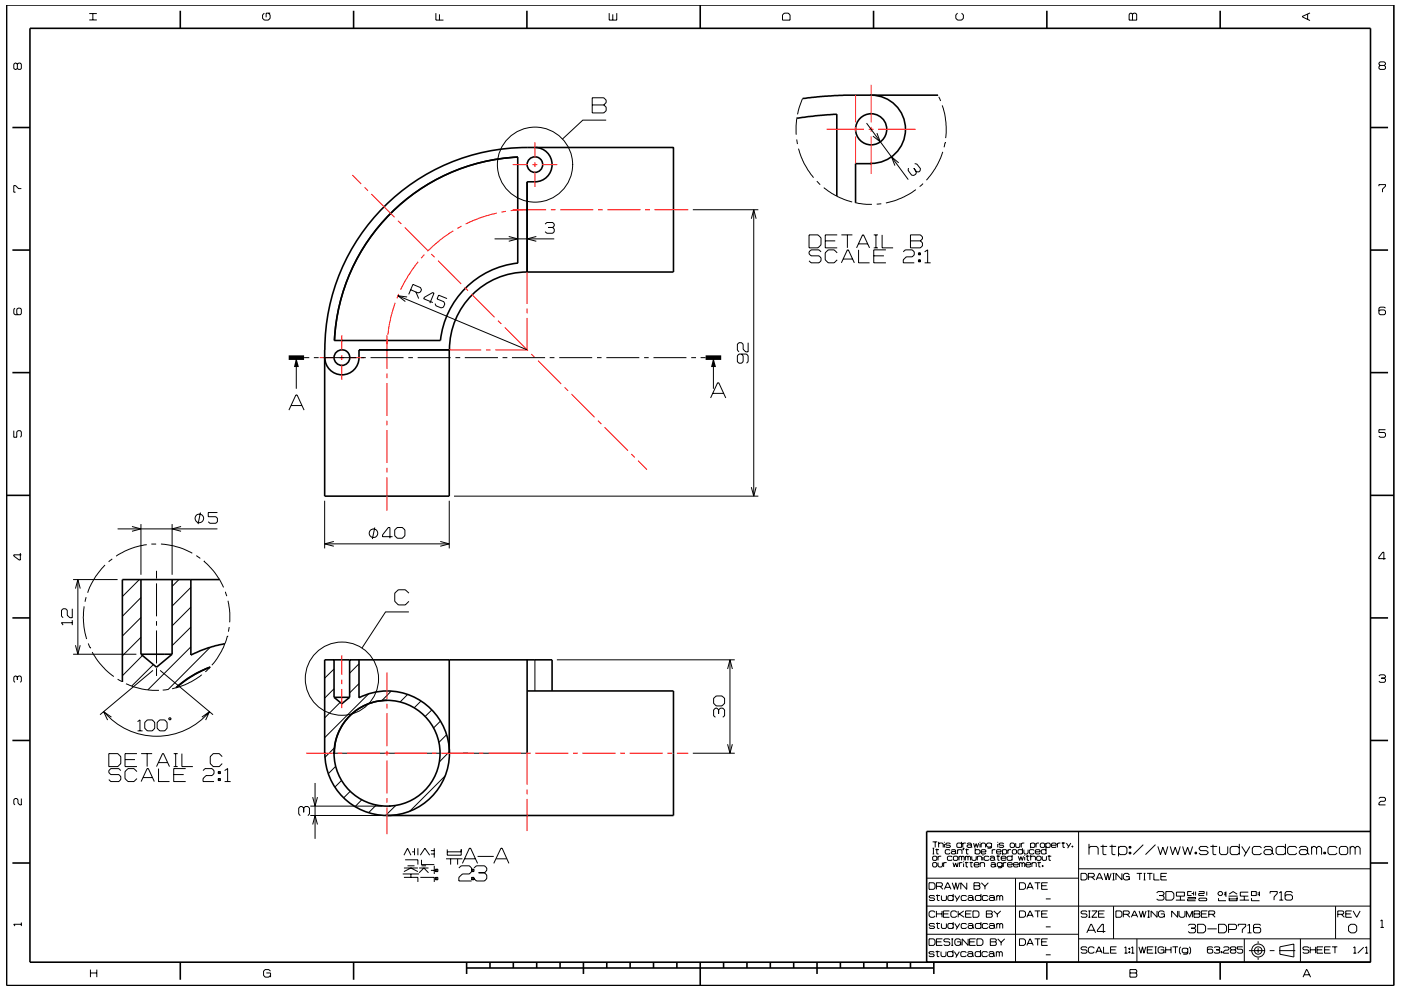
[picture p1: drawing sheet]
<svg xmlns="http://www.w3.org/2000/svg" width="297mm" height="210mm" viewBox="0 0 297 210" stroke-linecap="round" stroke-linejoin="round" font-family="sans-serif">
<g fill="none" stroke="#000" stroke-width=".21">
<path d="M3.7 13.6l-.3-.2h-.2l-.3 .2v.9l.3 .2 .5-.2M3.7 13.6l.2-.2h.4l.2 .2v.9l-.2 .2h-.4l-.2-.2M3.7 13.6v.9M18.9 4.2h1.6M18.9 2.9h1.6M19.7 2.9v1.3M56 2.8l-.3 .4v.7l.3 .4h.9l.4-.4v-.7l-.4-.4M57.3 2.8h-.9v.9M92.4 2.8v1.5h1.6M93.2 3v1.3M129.2 2.8v1.5h1.6v-1.5M129.9 3v1.3"/>
<path d="M166.3 2.8h.8l.4 .4v1.1h-1.6v-1.1zM203 2.8l-.4 .4v.7l.4 .4h.9l.4-.4v-.7l-.4-.4M239.6 2.8h.3l.2 .2 .3-.2h.3l.3 .2v1.3h-1.6v-1.3zM240.1 3v1.3M277.2 3v1.1M277.7 2.7l-1.6 .8v.1l1.6 .8M292.6 13.9l-.2-.3v-.2l.2-.3h.9l.2 .3v.2l-.2 .3M292.6 13.9l-.2 .2v.4l.2 .2h.9l.2-.2v-.4l-.2-.2M292.6 13.9h.9M125.6 20.7h2.4l.5 .5v.6l-.5 .5 .5 .4v.8l-.5 .5h-2.4zM125.6 22.3h2.4M128.5 25.5h-4.9l-4.4 4"/>
<path d="M168.9 29.6l.2 1M169 25.1l-.2 1.5v2M169 25v.1M169.3 31.5l1.1 3.1 .9 1.5 1.2 1.6M170.2 20.9l-1.1 3.3M173.2 38.4l.7 .8M174.7 39.8l.3 .3a14.3 14.3 0 0 0 5.7 2.7M183.7 26.1l8.9 12M185.9 28.2l.7 1.9-1.5-1.2M190.5 34.5l-1.5-1.2 .7 1.8M192.6 35.6l-.1 .5 .8 1.1h.5l.4-.3 .1-.5M193.8 35.7l.5 .7"/>
<path d="M193.9 34.7l.5 .1 .8 1-.1 .5-.3 .2-.5-.1M195.7 38.9l-.7 .7M198.9 20.2h.1M199 20.5l.4 .9M199.8 22.3a14.4 14.4 0 0 1 .8 4.5l-.1 2.5M199.9 32.2l-1.3 3-2.2 3M200.4 30.3h.1M200.4 30.3l-.3 .9M292.4 39.5v-.3h1.3v.3l-.6 .6v.7M4.5 40h-.6l-.6-.6h-.4v1.4h.4M104.9 50.7h12.6M107.9 50.2l1.9 .5-1.9 .5"/>
<path d="M113.7 50.2l-1.9 .5 1.9 .5M115.6 47.5l.3-.3h1.3l.3 .3v.4l-.3 .3M116.3 48.2h.9M117.2 48.2l.3 .4v.5l-.3 .4h-1.3l-.3-.4M146.9 44.5h13.9M159.3 46.4l.5-1.9 .5 1.9M159.8 44.5v60.7M171.5 49.8h1.9l.7 .7v1.4l-.7 .7h-1.9zM174.1 53.4l-.4-.4h-1.7l-.5 .4v.4l.5 .5h1.7l.4 .4v.6l-.4 .4h-1.7l-.5-.4M175 51.1h2.1M177.5 53.6l-.6-.6h-1.3l-.6 .6v1.5l.6 .6h1.3l.6-.6M177.5 49.8h-2.5v2.8h2.5"/>
<path d="M178.4 49.8h2.3M178.4 55.7l1.3-2.7h.2l1.2 2.7M178.8 54.9h1.9M179.7 49.8v2.8M181.3 43l1.8 .3h1.8M181.6 52.6l1.3-2.8h.2l1.3 2.8M182 51.7h2M182 53v2.7h2.4M185.3 49.8h.8M185.3 52.6h.8M185.3 54.3h2.1M185.7 49.8v2.8"/>
<path d="M186.9 43.2l-1 .1M187 49.8v2.8h2.4M187.8 53h-2.5v2.7h2.5M191.5 53.4l.4-.4h1.5l.4 .4v.7l-.4 .4h-1.3l-.6 .6v.6h2.3M193 49.8h2.2l.4 .4v.5l-.4 .4 .4 .4v.6l-.4 .5h-2.2zM193 51.1h2.2M194.2 40.2l-3 1.8-1.7 .6-1.7 .4M194.7 55.1h.5v.4h-.5zM194.7 53.6h.5v.5h-.5zM194.9 53.6v.5M194.9 55.1v.4M196 55.7h1.3"/>
<path d="M196 53.4l.7-.4v2.7M3.2 65.4l-.3 .2v.9l.3 .3h1.1l.2-.3v-.9l-.2-.2h-.5l-.2 .2v.9l.2 .3M62.8 75.9v6.6M64.5 75.9h1.1M66.5 75.9h1.1M68.6 75.9h7M76.6 75.9h1M78.6 75.9h7M84.4 62.7l27.4 11.5M86.3 63l-1.9-.3 1.5 1.3M86.6 75.9h.9M87.1 61.5l1.6 .6 .5-.2 .2-.4-.2-.5-1.7-.7-.8 2.1"/>
<path d="M88.2 61.9l.6 1.4M88.6 75.9h6.9M91.8 64.2l-2-.8 .2-.3 1.7-1 .3 .1-.9 2.1M94.8 63.3l-1.8-.7-.3 .8 1.4 .6 .2 .5-.3 .6-.4 .2-1.2-.4-.2-.5M96.6 75.9h1M98.6 75.9h7M106.5 75.9h1.1M108.5 75.9h7.1M116.5 75.9h1.1M118.6 75.9h7M126.6 75.9h.9M128.6 75.9h6.9"/>
<path d="M136.6 75.9h.9M138.6 75.9h6.9M146.6 75.9h1M148.5 75.9h1.1M151.3 75.9v6.6M157.2 75.1l.4 .4v1.2l-.4 .3h-.5l-.4-.3v-1.2l.4-.4h1.6l.3 .4v1.2l-.3 .3M158.6 72.7v1.9h-.5l-.5-.5v-1.1l-.4-.3h-.5l-.4 .3v1.2l.4 .4M293.7 65.4l-.2-.3h-.9l-.2 .3v1.1l.2 .3h.9l.2-.3v-.5l-.2-.3h-.9l-.2 .3M2.9 91.3v1.4h.7v-1.1l.2-.3h.5l.2 .3v.9l-.2 .2M61.3 87l1.4-3.2h.3l1.5 3.2M61.7 86h2.3M150.7 84.4l1.4-3.2h.3l1.5 3.2"/>
<path d="M151.1 83.4h2.3M293.7 91.1h-1.3v.6h1.1l.2 .3v.5l-.2 .2h-.9l-.2-.2M4.3 117.3v1.5h-.2l-1.2-.9v-.2h1.6M22.3 119.8l-1.9 2.3-1.4 2.4-.4 1.2M23.8 118.5l-.8 .7M24.9 112.2h21.2M28 111.7l1.9 .5-1.9 .5M29.9 111.2v10.7M31.1 115.5l-3.2 .8-1.6 .7-1.7 1M32.1 115.4h1M34.1 115.4l2.2 .3a14.4 14.4 0 0 1 4.5 1.6M36.5 111.2v10.7"/>
<path d="M38.4 111.7l-1.9 .5 1.9 .5M41.6 117.9l.9 .5M42.5 108.7l-.5 2.5M43.2 119h.1M43.2 119l2.4 2.6 .9 1.2 .9 1.8M46.1 108.7h-1.9v.9h1.6l.3 .3v.8l-.3 .3h-1.3l-.3-.3M68.8 106.2v10.1M68.8 115.4h26.4M70.8 114.8l-2 .6 2 .5M79.5 111.9l-.5 2.4M83.2 113.8h-2.1v-.4l1.2-1.5h.4v2.3M83.7 112.4l.5-.5h1.1l.5 .5v1.2l-.5 .6h-1.1l-.5-.6z"/>
<path d="M93.3 114.8l1.9 .6-1.9 .5M95.2 106.2v10.1M96.3 105.2h64.5M159.3 103.3l.5 1.9 .5-1.9M293.8 118.5h-1.5v-.3l.9-1.1h.2v1.6M15.3 132.1h-2.3l.4 .5M15.3 129.1v1.9h-.5l-.5-.5v-1l-.4-.4h-.5l-.4 .4v1.2l.4 .3M15.3 131.5v1.1M15.5 122.9h9.4M15.5 138.8h13.4M16 136.9l.5 1.9 .5-1.9M16 124.8l.5-1.9 .5 1.9"/>
<path d="M16.5 122.9v15.9M17.8 128.6a17.7 17.7 0 0 0 .2 5.5l.4 1.4M18.2 126.7l-.2 .9M18.7 136.5l.4 .9M19.1 137.4h.1M19.6 138.3l1.4 2.3 1.6 1.6 1.5 1.3M29.5 122.9l-3.6 3.6M29.9 135.2l-4 3.9M29.9 131l-4 3.9M29.9 126.7l-4 4M30.2 139l-4.3 4.3M33.2 121.1v1.6"/>
<path d="M33.2 123.7v7M33.2 131.7v1M33.2 133.7v7M37.9 122.9l-1.4 1.5M40.5 137.2l-9.2 9.1M40.5 133l-4 3.9M40.5 128.8l-4 4M40.5 124.6l-4 4M44.6 137.3l-9 9M47.8 125.5l.3 .9M48.2 135h.1M48.2 135l-.2 .5a15.7 15.7 0 0 1-3.1 5.6"/>
<path d="M48.3 127.4l.4 2.5v2.1M48.6 133l-.2 1M86.7 129.8h-5l-5 7.6M86.7 125.8l-.8-.7h-1.4l-.8 .7v1.7l.8 .8h1.4l.8-.8M113.4 140v6.6M118.1 140h37.7M154.8 140v19.8M3.7 143.6l-.3-.2h-.2l-.3 .2v.9l.3 .2M3.7 143.6l.2-.2h.4l.2 .2v.9l-.2 .2M3.7 143.6v.6M22 150.9a14.6 14.6 0 0 0 22.4 0M23.1 159.8h1.9l.6 .7v1.5l-.6 .6h-1.9z"/>
<path d="M23.6 152.1l-1.6-1.1 .8 1.7M24.9 144.1l.9 .5M26.7 145l3.3 1.1 3.5 .3M29 159.8h-2.5v2.8h2.5M29.2 153.1l.5-.4v2.3M29.2 155h1M29.9 159.8h2.4M30.7 153.2l.5-.5h1.1l.5 .5v1.3l-.5 .5h-1.1l-.5-.5zM31.2 159.8v2.8M32.4 142.2l-11.2 9.4M32.5 141l-4.6 4.5M33.2 141.7v1.7"/>
<path d="M33.3 153.2l.6-.5h1l.5 .5v1.3l-.5 .5h-1l-.6-.5zM33.5 146.4h.1M33.9 142.2l11.3 9.4M35.5 146.3h.1M35.5 146.3l-1 .1M35.9 152.2l.4 .2-.2 .3-.3-.2zM36.8 159.8h.9M37.2 159.8v2.8M38.6 159.8v2.8h2.3M42.8 143.1l-3 1.9-3.3 1.1M42.8 152.1l1.6-1.1-.8 1.7M44.2 141.8h.1"/>
<path d="M44.2 141.8l-.7 .7M70.8 146.1l-2 2M70.8 141.9l-2 1.9M70.9 159.8h22.4M70.9 158.6l-2 2.1M72.1 149l-3.3 3.3M76.1 145l-2 2M76.1 140.8l-2 2M78.2 147.1l-9.4 9.4M82.9 146.6l-2 2M86.4 147.3l-1.6 1.6M89.2 148.7l-1.4 1.4"/>
<path d="M91.6 150.6l-1.5 1.4M93.4 152.9l-1.5 1.5M94.7 155.9l-1.7 1.6M95.2 159.8h16.6M95.2 159.5l-2.1 2.1M146.9 159.8h8.9M151.3 148.1l.5-.5h1.3l.5 .5v1.1l-.5 .5h-1.3l-.5-.5zM152.4 150.6l-.4-.4h-.3l-.4 .4v1.2l.4 .3M152.4 150.6l.3-.4h.5l.4 .4v1.2l-.4 .3M152.4 150.6v.8M154.3 157.9l.5 1.9 .5-1.9M154.3 141.9l.5-1.9 .5 1.9"/>
<path d="M292.4 143.4l.2-.3h.9l.2 .3v.2l-.2 .2M292.9 143.8h.6M293.5 143.8l.2 .3v.4l-.2 .2h-.9l-.2-.2M4.5 169.4v1.3h-.3l-.4-.4v-.7l-.2-.2h-.4l-.3 .2v.9l.3 .2M25.6 163.4l-.4-.4h-1.7l-.4 .4v.5l.4 .4h1.7l.4 .4v.6l-.4 .5h-1.7l-.4-.5M26.5 161.1h2.1M29 163.7l-.6-.7h-1.3l-.6 .7v1.4l.6 .7h1.3l.6-.7M29.9 165.8l1.3-2.8h.3l1.2 2.8M30.3 164.9h2M33.2 162.6l1.3-2.8h.2l1.2 2.8M33.6 161.8h1.9M33.6 163v2.8h2.3"/>
<path d="M36.8 162.6h.9M36.8 164.3h2.1M39.4 163h-2.6v2.8h2.6M43 163.4l.5-.4h1.5l.4 .4v.7l-.4 .4h-1.3l-.7 .6v.7h2.4M46.3 165.1h.4v.5h-.4zM46.3 163.7h.4v.4h-.4zM46.5 163.7v.4M46.5 165.1v.5M47.1 160.5l-.6-.7h-1.3l-.6 .7v1.5l.6 .6h1.3l.6-.6M47.6 165.8h1.3M47.6 163.4l.7-.4v2.8M64.4 171.4l-.4-.3h-.3l-.4 .3v1.2l.4 .4"/>
<path d="M64.4 171.4l.3-.3h.6l.3 .3v1.2l-.3 .4M64.4 171.4v.9M65.8 173h15.3M65.8 171h15.3M66.3 169.1l.5 1.9 .5-1.9M66.3 174.9l.5-1.9 .5 1.9M66.8 166.1v11.8M71.2 162.6l-1.6 1.5M72.4 165.5l-1.4 1.5M74.2 167.8l-1.3 1.4M76.7 169.6l-1.4 1.5M79.7 170.8l-1.6 1.6"/>
<path d="M83.9 170.9l-2.2 2.1M87.9 179.9v1.5M88.6 179.9v1.5M92.1 179.9v2M94.4 164.6l-7.5 7.5M197.7 178.6h1M197.7 179.9h.4M197.9 179.9v1.2M198.3 178.6v1.1M198.6 180v1.1h.4M199 179l.2-.2h.6l.2 .2v.7M199 178.6v1.1"/>
<path d="M200.2 178.6v.1M200.2 179v.7M201.5 179l-.2-.2h-.6l-.2 .3 .2 .2h.6l.2 .3-.2 .1h-.6l-.2-.1M203.9 179l-.2-.2h-.7l-.1 .2v.6l.1 .1h.7l.2-.1M203.9 178.6v1.1M204.1 178.8v.9M204.2 179.9h.2l-.2 .4zM204.3 179.9l-.1 .4M204.8 178.8h-.5l-.2 .2M204.9 180v1.1h.4M205 179l.2-.2h.6l.2 .2v.6M206 179.4l-.2-.2h-.6l-.2 .2 .2 .3h.6l.2-.1"/>
<path d="M206 179.6l.1 .1M206.4 178.8l.3 .9 .3-.8 .2 .8 .3-.9M206.8 179.9v1.2M207.8 178.6v.1M207.8 179v.7M208 179l.2-.2h.5l.3 .2v.7M208 178.8v.9M210.2 179l-.2-.2h-.6l-.2 .2v.4l.2 .3h.6l.2-.3M210.2 178.8v.9l-.2 .2h-.6M211.5 178.6v.1M211.5 179v.7M212.8 179l-.2-.2h-.6l-.2 .3 .2 .2h.6l.2 .3-.2 .1h-.6l-.2-.1"/>
<path d="M214.3 178.8h.6l.2 .2v.6l-.2 .1h-.6l-.1-.1v-.6zM215.3 178.8v.8l.2 .1h.6l.1-.1v-.8M216.5 178.8v.9M216.8 179.9v1.2M217.2 178.8h-.5l-.2 .2M218.5 179l.2-.2h.5l.2 .2v.6l-.2 .1h-.5l-.2-.1M218.5 178.8v1.1M219.7 178.8v.9M220.3 178.8h-.5l-.1 .2M220.6 179l.2-.2h.5l.2 .2v.6l-.2 .1h-.5l-.2-.1zM221.7 179l.3-.2h.5l.2 .2v.6l-.2 .1h-.5l-.3-.1M221.7 178.8v1.1"/>
<path d="M221.8 179.9v1.2M222.9 179.3h1l-.1-.5h-.7l-.2 .2v.6l.2 .1h.7l.1-.1M224.2 178.8v.9M224.8 178.8h-.4l-.2 .2M225.1 178.8h.7M225.4 178.6v1.1h.4M226.1 178.8l.5 .8M227 178.8l-.6 1.1M227.3 179.4h.2v.3h-.2zM227.4 179.4v.3M228.7 176.4v27.7M230.9 179.9l.3-.4h1.3l.3 .4v1.4"/>
<path d="M230.9 179v2.3M233.3 179.5h1.4M233.8 179.2v1.9l.2 .2h.6M235.2 179.5h1.4M235.8 179.2v1.9l.2 .2h.5M237.1 179.9l.4-.4h1l.4 .4v1l-.4 .4h-1l-.4-.4M237.1 179.5v2.1M239.4 179.5h.4v.4h-.4zM239.6 179.5v.4M242.4 179.2l-2.1 2.1M245 179.2l-2.1 2.1M245.5 179.5l.5 1.8 .5-1.6 .6 1.6 .5-1.8"/>
<path d="M248.1 179.5l.5 1.8 .6-1.6 .5 1.6 .5-1.8M250.7 179.5l.5 1.8 .6-1.6 .5 1.6 .6-1.8M256.2 179.9l-.4-.4h-1.2l-.4 .4 .4 .5h1.2l.4 .5-.4 .4h-1.2l-.4-.4M256.6 179.5h1.5M257.2 179.2v1.9l.1 .2h.6M258.6 179.5v1.4l.3 .4h1.1l.3-.4v-1.4M262.8 179.9l-.4-.4h-1.2l-.4 .4v1l.4 .4h1.2l.4-.4M262.8 179v2.3M263.3 179.5l.9 1.4M265 179.5l-1.2 2.1M267.5 179.9l-.4-.4h-1.2l-.4 .4v1l.4 .4h1.2l.4-.4M268 179.9l.3-.4h1.1l.3 .4v1"/>
<path d="M272.5 179.9l-.3-.4h-1.3l-.3 .4v1l.3 .4h1.3l.3-.4M272.5 179v2.3M274.9 179.9l-.3-.4h-1.2l-.4 .4v1l.4 .4h1.2l.3-.4M275.5 179.9l.3-.4h1.1l.3 .4v1M278.1 179.9l.3-.4h.4l.3 .4M278.1 179.5v1.8M279.1 179.9l.4-.4h.3l.4 .4v1.4M279.1 179.9v1.4M283.5 179.9l-.4-.4h-1.2l-.3 .4v1l.3 .4h1.2l.4-.4M284.3 179.5h1.1l.3 .4v1l-.3 .4h-1.1l-.3-.4v-1zM286.3 179.9l.3-.4h.3l.4 .4M286.3 179.5v1.8"/>
<path d="M287.3 179.9l.4-.4h.3l.4 .4v1.4M287.3 179.9v1.4M292.4 169.4l.2-.3h.9l.2 .3v.3l-.2 .3h-.8l-.3 .3v.4h1.3M4.5 195.7v.7M4.5 196h-1.6l.3 .4M85.4 185.4h3.5M85.6 181.4l.8-1.5 .7 1.5M85.6 186.1h3v1M85.6 184.1h3M85.6 184.9l1.5-.8 1.5 .8M85.9 182.4h2.7v1M86.4 183.6h1.5"/>
<path d="M87.1 185.4v.7M87.4 180.7h.5M88.9 184.1h1.9M88.9 185.1l1-1 .9 1M89.1 186.1h3v1M89.1 181.4l1-1.5 1 1.5M89.4 182.4v1h2.7M89.4 183.6h.9M91.4 181.1h.7M91.4 180.4h.7M91.4 184.6h.7M92.1 183.6v1.8"/>
<path d="M92.3 186.1h.5v.5h-.5zM92.3 184.4h.5v.5h-.5zM92.6 184.4v.5M92.6 186.1v.5M94.6 182.2h3.4M94.8 180.7h3M94.8 180.2v1.2h3v-1.2M95.5 182.2v1.2M97 182.2v1.2M97.3 184.1l.5-.5h1.7l.5 .5v.8M98 183.1l1.5-3.2h.3l1.5 3.2M98.5 182.2h2.2"/>
<path d="M100 186.1h.5v.5h-.5zM100 184.9l-.5 .5h-1.5l-.7 .7v.8h2.7M100 184.4h.5v.5h-.5M100.2 184.4v.5M100.2 186.1v.5M100.5 184.1l.5-.5h1.7l.5 .5v.5l-.5 .5M101.3 181.6h3.4M101.5 185.1h1.2M102.7 185.1l.5 .5v.7l-.5 .6h-1.7l-.5-.6M104.7 183.1l1.5-3.2h.3l1.4 3.2M105.2 182.2h2.2M196.5 198.2h32.2"/>
<path d="M196.5 192.2h94.1M196.6 186.3h32.1M197 199.1h.9l.3 .4v.7l-.3 .3h-.9zM197 187.2h.9l.3 .4v.7l-.3 .3h-.9zM197.7 181.1h.4M197.7 181.8l.2-.2h.6l.1 .2v.5l-.1 .2h-.6l-.2-.2zM197.7 183.1l.2-.1h.6l.1 .1v.6l-.1 .2h-.6l-.2-.2zM198.2 190.2l-.2-.3h-.8l-.2 .3 .2 .3h.8l.2 .3-.2 .2h-.8l-.2-.2M198.2 196.1l-.2-.2h-.8l-.2 .2 .2 .3h.8l.2 .2-.2 .3h-.8l-.2-.2M198.2 193.5l-.2-.3h-.7l-.3 .3v.8l.3 .3h.7l.2-.3M198.3 180.2h.8M198.5 189.9h.8"/>
<path d="M198.5 195.9h.8M198.5 188h1.1l.2-.2v-.4l-.2-.2h-1.1v1.4M198.5 199.8h1.1M198.5 193.2v1.4M198.5 193.8h1.2M198.7 189.7v1.2l.5 .1M198.7 195.7v1.1l.5 .1M198.9 181.6v.9M198.9 183v.7l.2 .2h.5l.2-.2v-.7M199.3 188l.6 .6M199.6 181.6h-.5l-.2 .2M199.6 189.9v.9l.2 .2h.6l.3-.2v-.9"/>
<path d="M199.6 195.9v.8l.2 .2h.6l.3-.2v-.8M199.7 193.2v1.4M199.8 199.1h-1.3v1.4h1.3M200 193.8h1.1M200.1 183v.9M200.2 188.6l.7-1.4h.1l.6 1.4M200.4 188.2h1M200.7 183h-.5l-.1 .1M201.3 193.2h-1.3v1.4h1.3M201.4 199.3l-.2-.2h-.9l-.2 .5 .2 .2h.9l.2 .2v.3l-.2 .2h-.9l-.2-.2M201.4 180.4l-.1-.2h-.7l-.2 .2v.5l.2 .2h.7l.1-.2M201.7 180.4l.2-.2h.5l.2 .2v.5"/>
<path d="M201.7 199.1h.4M201.9 199.1v1.4M201.9 187.2l.5 1.4 .2-1.4 .4 1.4 .4-1.4M201.9 181.8l-.2-.2h-.7l-.1 .2v.5l.1 .2h.7l.2-.2M202.1 183l.2 .9 .3-.9 .3 .9 .3-.9M202.1 190.2l-.2-.3h-.7l-.2 .3v.6l.2 .2h.7l.2-.2M202.1 196.1l-.2-.2h-.7l-.2 .2v.6l.2 .2h.7l.2-.2M202.1 189.6v1.4M202.1 195.6v1.3M202.1 181.8l.2-.2h.6l.2 .2v.5l-.2 .2h-.6l-.2-.2zM202.4 189.9l.5 .9M202.4 195.9l.5 .8"/>
<path d="M202.6 180.8l-.2-.2h-.5l-.2 .2 .2 .3h.5l.2-.2M202.6 180.9l.2 .2M202.9 193.5l-.3-.3h-.7l-.3 .3v.8l.3 .3h.7l.3-.3M202.9 199.8h.8v.7M203 180.4l.2-.2h.6l.2 .2v.7M203 180.2v.9M203.2 193.2v1.4M203.3 181.8l.2-.2 .4 .2M203.3 181.6v.9M203.4 193.8l1 .8M203.4 183v.9M203.5 189.9l-.8 1.3"/>
<path d="M203.5 195.9l-.8 1.2M203.7 199.5l-.3-.4h-.7l-.3 .4v.7l.3 .3h.7l.3-.3M203.9 181.8v.7M203.9 181.8l.1-.2 .4 .2v.7M204 183h-.4l-.2 .1M204.3 182.7v.2M204.3 183.1v.8M204.3 193.2l-1.1 .8M204.6 183h.7M204.7 180.2h.7M204.7 181.6v.9M204.7 181.8l.1-.2 .4 .2"/>
<path d="M204.7 193.8h1.1M204.8 182.8v1l.4 .1M204.9 190.2l-.2-.3h-.7l-.2 .3v.6l.2 .2h.7l.2-.2M204.9 196.1l-.2-.2h-.7l-.2 .2v.6l.2 .2h.7l.2-.2M205 187.2v1.4l-1.3-1.4v1.4M205.2 190.2l.2-.3h.7l.2 .3v.6M205.2 196.1l.2-.2h.7l.2 .2v.6M205.2 181.8v.7M205.2 181.8l.2-.2 .4 .2v.7M205.3 199.1v1.4l-1.3-1.4v1.4M205.6 183h.7M205.6 199.8h1"/>
<path d="M205.9 182.8v1l.3 .1M206 193.2h-1.3v1.4h1.3M206 181.6v.7l.2 .2h.6l.2-.2v-.7M206.3 193.2h1l.3 .3v.8l-.3 .3h-1zM206.3 190.6l-.2-.2h-.7l-.2 .2 .2 .4h.7l.2-.2M206.3 196.5l-.2-.2h-.7l-.2 .2 .2 .4h.7l.2-.2M206.3 190.8l.2 .2M206.3 196.7l.2 .2M206.5 187.2h1.1l.2 .2-.2 .5 .2 .2v.3l-.2 .2h-1.1zM206.5 187.9h1.1M206.5 183.4h1.1l-.2-.4h-.7l-.2 .1v.6l.2 .2h.7l.2-.2M206.8 180.4l.1-.2h.7l.2 .2v.5l-.2 .2h-.7l-.1-.2"/>
<path d="M206.8 199.1h-1.2v1.4h1.2M207.1 199.1h1l.3 .4v.7l-.3 .3h-1zM207.2 181.8l.2-.2h.5l.2 .2v.7M207.2 181.6v.9M207.8 183.1l.2-.1h.6l.1 .1v.8M207.8 183v.9M208 190.2l-.2-.3h-.8l-.2 .3v.6l.2 .2h.8l.2-.2M208 196.1l-.2-.2h-.8l-.2 .2v.6l.2 .2h.8l.2-.2M208 189.6v1.4M208 195.6v1.3M208 180.7h1v-.3l-.2-.2h-.6l-.2 .2v.5l.2 .2h.6l.2-.2M208.1 187.2l.7 .8"/>
<path d="M208.4 181.3v.2M208.4 181.8v.7M208.8 188v.6M209.1 193.2h1.1l.2 .2-.2 .4 .2 .2v.3l-.2 .3h-1.1zM209.1 193.8h1.1M209.5 190.2l-.3-.3h-.7l-.2 .3v.6l.2 .2h.7l.3-.2M209.5 196.1l-.3-.2h-.7l-.2 .2v.6l.2 .2h.7l.3-.2M209.5 187.2l-.7 .8M209.7 181.8l-.2-.2h-.7l-.1 .2v.5l.1 .2h.7l.2-.2M209.7 190.2l.3-.3h.6l.2 .3v.6M209.7 196.1l.3-.2h.6l.2 .2v.6M209.9 181.8l.2-.2h.5l.3 .2v.5"/>
<path d="M210 199.1h1l.2 .2-.2 .5 .2 .2v.3l-.2 .2h-1zM210 199.8h1M210.1 183.1l.2-.1h.5l.2 .1v.6M210.4 180.2v.9M210.7 193.2l.8 .7M210.8 190.6l-.2-.2h-.6l-.3 .2v.2l.3 .2h.6l.2-.2M210.8 196.5l-.2-.2h-.6l-.3 .2v.2l.3 .2h.6l.2-.2M210.8 190.8l.2 .2M210.8 196.7l.2 .2M210.9 182.2l-.3-.3h-.5l-.2 .3 .2 .3h.5l.3-.2M210.9 182.3l.1 .2M211 183.5l-.2-.2h-.5l-.2 .2 .2 .4h.5l.2-.2"/>
<path d="M211 183.7l.2 .2M211 180.2h-.4l-.2 .2M211.3 181.6h.7M211.3 180.7h1l-.2-.5h-.6l-.2 .2v.5l.2 .2h.6l.2-.2M211.3 190.2l.2-.3 .5 .3M211.3 189.9v1.1M211.3 195.9v1M211.3 196.1l.2-.2 .5 .2M211.5 193.9v.7M211.5 199.1l.8 .8M211.6 181.4v1l.3 .1M212 190.2l.2-.3 .4 .3v.8"/>
<path d="M212 190.2v.8M212 196.1v.8M212 196.1l.2-.2 .4 .2v.8M212.2 193.2l-.7 .7M212.3 182h1v-.2l-.2-.2h-.6l-.2 .2v.5l.2 .2h.6l.2-.2M212.3 199.9v.6M212.5 183.1l-.2-.1h-.7l-.2 .1v.5l.2 .2h.7l.2-.2M212.5 183v.9l-.2 .2h-.7M212.6 180.4l.1-.2h.6l.1 .2v.5l-.1 .2h-.6l-.1-.2M212.6 180.2v1.1M212.7 183v.9M213 199.1l-.7 .8"/>
<path d="M213.4 183h-.5l-.2 .1M213.6 183.4h1l-.1-.4h-.7l-.2 .1v.6l.2 .2h.7l.1-.2M213.7 180.2v.9M214.4 180.2h-.5l-.2 .2M214.6 181.8l-.2-.2h-.7l-.2 .2v.5l.2 .2h.7l.2-.2M214.6 181.3v1.2M214.6 180.4l.2-.2h.5l.2 .2v.5l-.2 .2h-.5l-.2-.2zM214.9 183.4h1l-.2-.4h-.6l-.2 .1v.6l.2 .2h.6l.2-.2M215.3 186.3v17.8M215.9 181.6l.3 .9 .2-.8 .3 .8 .3-.9M216.2 183v.9M216.2 183.1l.2-.1 .3 .1"/>
<path d="M216.2 199.1h.9l.3 .4v.7l-.3 .3h-.9zM216.2 187.2h.9l.3 .4v.7l-.3 .3h-.9zM216.2 193.2h.9l.3 .3v.8l-.3 .3h-.9zM216.7 183.1l.2-.1 .4 .1v.8M216.7 183.1v.8M216.8 180.4l-.2-.2h-.6l-.2 .2v.5l.2 .2h.6l.2-.2M217.1 180.2v.7l.2 .2h.5l.2-.2v-.7M217.3 181.3v.2M217.3 181.8v.7M217.5 183.4h1l-.1-.4h-.7l-.2 .1v.6l.2 .2h.7l.1-.2M217.5 181.6h.8M217.7 194.6l.7-1.4 .7 1.4"/>
<path d="M217.7 188.6l.7-1.4 .7 1.4M217.8 181.4v1l.4 .1M217.9 194.1h1M217.9 188.2h1M218.5 181.8l.2-.2h.6l.2 .2v.7M218.5 181.3v1.2M218.8 183.1l.2-.1h.5l.2 .1v.8M218.8 183v.9M219.2 180.4l-.1-.2h-.7l-.2 .2v.5l.2 .2h.7l.1-.2M219.4 199.1h1.2M219.4 193.2h1.2M219.4 187.2h1.2"/>
<path d="M219.5 180.7h1l-.2-.5h-.6l-.2 .2v.5l.2 .2h.6l.2-.2M219.8 181.8l.2-.2h.5l.2 .2v.5l-.2 .2h-.5l-.2-.2zM220 183h.7M220 187.2v1.4M220 193.2v1.4M220 199.1v1.4M220.3 182.8v1l.3 .1M220.8 199.8h1.1M220.8 193.8h1.1M220.8 187.9h1.1M221 183.6h.1v.2h-.1zM221 181.6v.7l.1 .2h.6l.2-.2v-.7"/>
<path d="M221.1 183.6v.2M221.7 196.6h1.1M221.7 190.7h1.1M221.8 180.4l-.2-.2h-.6l-.2 .2v.5l.2 .2h.6l.2-.2M222.1 199.1h-1.3v1.4h1.3M222.1 187.2h-1.3v1.4h1.3M222.1 193.2h-1.3v1.4h1.3M222.1 181.6h.8M222.4 181.4v1l.4 .1M228.7 199.1h61.9M228.7 184.3h61.9M229.2 185.2h.9l.4 .4v.7l-.4 .3h-.9z"/>
<path d="M230.4 197.9l.9-1.9h.1l.9 1.9M230.5 193.4l-.2-.2h-.9l-.2 .2 .2 .4h.9l.2 .2v.3l-.2 .3h-.9l-.2-.3M230.7 197.3h1.3M230.8 186h1l.2-.2v-.3l-.2-.3h-1v1.4M230.8 193.2h.4M230.8 194.6h.4M231 193.2v1.4M231.5 186l.6 .6M231.5 193.2h1.1l-1.1 1.4h1.1M232.4 186.6l.6-1.4h.2l.6 1.4M232.6 186.2h1M232.9 193.8h1.1"/>
<path d="M234.1 185.2l.4 1.4 .4-1.4 .3 1.4 .4-1.4M234.2 193.2h-1.3v1.4h1.3M234.4 197.6h-1.7v-.3l.9-1.3h.3v1.9M235.9 185.2h.4M235.9 186.6h.4M236.1 185.2v1.4M236.1 192.2v6.9M236.6 193.2h1l.3 .3v.8l-.3 .3h-1zM237.9 185.2v1.4l-1.3-1.4v1.4M238.2 193.9h1l.2-.2v-.3l-.2-.2h-1v1.4M238.7 185.9h.7v.7M238.9 193.9l.7 .7"/>
<path d="M239.4 180.8h.4v.3h-.4zM239.4 185.6l-.3-.4h-.6l-.3 .4v.7l.3 .3h.6l.3-.3M239.6 180.8v.3M239.9 194.6l.6-1.4 .7 1.4M240.1 194.1h.9M241 185.2h1.1M241 199.1v5M241.5 193.2l.4 1.4 .4-1.4 .3 1.4 .4-1.4M241.6 185.2v1.4M242.5 185.2h.4M242.5 186.6h.4M242.7 185.2v1.4"/>
<path d="M243.2 185.2h1.1M243.3 193.2h.5M243.3 194.6h.5M243.5 193.2v1.4M243.8 185.2v1.4M244.6 185.2v1.4h1.2M245.2 189.4l.3-.3h1l.3 .3v.2l-.3 .3M245.3 193.2v1.4l-1.2-1.4v1.4M245.8 189.9h.7M246.1 193.8h.8v.8M246.1 185.9h1.1M246.5 189.9l.3 .3v.5l-.3 .2h-1l-.3-.2"/>
<path d="M246.9 193.5l-.4-.3h-.6l-.3 .3v.8l.3 .3h.6l.4-.3M247.2 189.1h1.3l.4 .4v1l-.4 .4h-1.3zM247.4 185.2h-1.3v1.4h1.3M249.3 190.9h1.9M249.4 189.2h1.7v.9h-1.7zM249.7 193.2v1.4l-1.3-1.4v1.4M250 193.2v1.1l.3 .3h.6l.3-.3v-1.1M250.3 190.1v.8M251.5 194.6v-1.4l.7 1.4 .6-1.4v1.4M251.8 190.4h1.7v.3h-1.7v.3h1.7M251.9 196.3l.3-.3h1l.3 .3v.3l-.3 .3M252.5 196.9h.7"/>
<path d="M252.6 189.1h-.8v.8h.8M252.6 189.5h.5M253.1 189.1v.8M253.1 193.2h1.1l.2 .2-.2 .4 .2 .3v.2l-.2 .3h-1.1zM253.1 193.8h1.1M253.2 196.9l.3 .2v.5l-.3 .3h-1l-.3-.3M253.4 180.8h.3v.3h-.3zM253.5 189.1v.8M253.5 180.8v.3M253.9 196h1.3l.4 .5v.9l-.4 .5h-1.3zM254.2 189.1h1.1v.4h-1.1v.4h1.1M254.2 190.7l.1-.2h1.4l.2 .4-.2 .1h-1.4z"/>
<path d="M254.7 193.8h1.1M255.9 189.1v.8M256 193.2h-1.3v1.4h1.3M256 197h2M256.3 193.9h1l.3-.2v-.3l-.3-.2h-1v1.4M257 193.9l.6 .7M258.4 190.5v.5h1.5M258.4 196h1.2l.5 .5v.9l-.5 .5h-1.2zM258.5 189.1h.4l.3 .3v.2l-.3 .3h-.4l-.3-.3v-.2zM259.5 189.4h.4M259.5 189.8h.4M259.9 189.1v1.1"/>
<path d="M260.5 197.1h1.4l.3-.2v-.6l-.3-.3h-1.4v1.9M260.5 190.1h1.9M260.6 190.7h1.7M260.6 190.4v.6h1.7v-.6M260.6 189.6l.8-.5 .9 .5M262.5 196.5v-.5h1.6v.5l-.7 .6v.8M262.8 190.9h2M263.8 190.1v.8M263.8 199.1v5M264.5 197.9h.8M264.5 196.3l.4-.3v1.9M264.7 189.2h-1.7v.9h1.7"/>
<path d="M265.3 189.1h1.1v.8h-1.1zM265.3 190.5v.5h1.7M266.6 189.4h.4M266.6 189.8h.4M266.7 199.6v.5M267 189.1v1M267.3 196.3l-.3-.3h-1l-.2 .3v1.3l.2 .3h1l.3-.3v-.6l-.3-.3h-1l-.2 .3M269.3 189.5v-.4h1.5v.4l-.7 .7v.7M269.7 180.6l-.3-.4h-1.1l-.3 .4v.3l.3 .4h1.1l.3-.4M269.7 180.9l.4 .4M271.2 190.9h.9M271.2 189.4l.4-.3v1.8"/>
<path d="M274 189.4l-.3-.3h-.9l-.3 .3v1.3l.3 .2h.9l.3-.2v-.6l-.3-.3h-.9l-.3 .3M275.7 199.1v5M277.2 180.6l-.3-.4h-1.1l-.3 .4v.3l.3 .4h1.1l.3-.4M277.2 180.9l.4 .4M280.7 180.8h.3v.3h-.3zM280.9 180.8v.3M283.2 192.2v6.9M283.6 193.9h1.1l.2-.2v-.3l-.2-.2h-1.1v1.4M284.4 193.9l.6 .7M285.3 193.8h1.1M285.9 196.5l.5-.5h.8l.5 .5v.9l-.5 .5h-.8l-.5-.5zM286.6 193.2h-1.3v1.4h1.3"/>
<path d="M286.9 193.2l.8 1.4 .7-1.4M292.7 195.4l.3-.3v1.6M292.7 196.7h.7M19.2 206.4h1.3M19.2 205.7v1.6M20.5 205.7v1.6M56.5 206.4h.9v.9M57.4 206l-.4-.4h-.8l-.3 .4v.9l.3 .4h.8l.4-.4M198.1 202l-.2-.2h-.8l-.2 .2 .2 .3h.8l.2 .3-.2 .3h-.8l-.2-.2M198.4 201.8h.8M198.7 201.6v1.2l.4 .1M199.5 201.8v.9l.2 .2h.7l.2-.2v-.9"/>
<path d="M201.7 200.5h.4M202.1 202l-.3-.2h-.7l-.2 .2v.7l.2 .2h.7l.3-.2M202.1 201.5v1.4M202.3 201.8l.6 .9M203.4 201.8l-.8 1.3M204.9 202l-.3-.2h-.7l-.2 .2v.7l.2 .2h.7l.3-.2M205.1 202.1l.3-.3h.6l.2 .3v.6M206.2 202.5l-.2-.2h-.6l-.3 .2v.2l.3 .2h.6l.2-.2M206.2 202.7l.3 .2M207.9 202.1l-.2-.3h-.7l-.2 .3v.6l.2 .2h.7l.2-.2M207.9 201.5v1.4M209.4 202.1l-.2-.3h-.8l-.2 .3v.6l.2 .2h.8l.2-.2"/>
<path d="M209.7 202.1l.2-.3h.6l.2 .3v.6M210.7 202.5l-.2-.2h-.6l-.2 .2 .2 .4h.6l.2-.2M210.7 202.7l.2 .2M211.2 201.8v1.1M211.2 202.1l.2-.3 .5 .3M211.9 202.1l.2-.3 .4 .3v.8M211.9 202.1v.8M217.7 200.5l.7-1.4 .7 1.4M217.9 200.1h1M221.7 202.5h1.1M230.5 201l-.2-.2h-.9l-.2 .4 .2 .3h.9l.2 .2v.3l-.2 .2h-.9l-.2-.2M232 201.1l-.3-.3h-.6l-.3 .3v.8l.3 .3h.6l.3-.3"/>
<path d="M232.3 202.2l.7-1.4 .7 1.4M232.5 201.8h1M234 200.8v1.4h1.2M235.5 201.5h1M236.7 200.8h-1.2v1.4h1.2M238.4 202.2h.7M238.4 201l.3-.2v1.4M239.3 201.1h.3v.2h-.3zM239.3 201.9h.3v.2h-.3zM239.4 201.1v.2M239.4 201.9v.2M239.6 205.6h1.2l.2 .3-.2 .5 .2 .2v.4l-.2 .3h-1.2z"/>
<path d="M239.6 206.4h1.2M239.9 202.2h.6M239.9 201l.3-.2v1.4M241.5 200.8l.4 1.4 .3-1.4 .3 1.4 .4-1.4M243.2 201.5h1.1M244.5 200.8h-1.3v1.4h1.3M244.8 200.8h.4M244.8 202.2h.4M245 200.8v1.4M246.1 201.5h.7v.7M246.8 201.1l-.3-.3h-.6l-.4 .3v.8l.4 .3h.6l.3-.3M247.1 201.5h1.2"/>
<path d="M247.1 200.8v1.4M248.3 200.8v1.4M248.6 200.8h1.2M249.2 200.8v1.4M250.4 200.8a1.09 1.09 0 0 0 0 1.6M251.8 201.3l-.2-.2h-.7l-.2 .2v.6l.2 .2h.7l.2-.2M251.8 201.1v1.1l-.2 .2h-.7M252.1 200.8a1.1 1.1 0 0 1 0 1.6M257.1 201l-.2-.2h-.7l-.2 .2v1l.2 .2h.7l.2-.2v-.5l-.2-.2h-.7l-.2 .2M257.4 201l.2-.2h.8l.2 .2-.2 .5M257.8 201.5h.6M258.4 201.5l.2 .2v.3l-.2 .2h-.8l-.2-.2"/>
<path d="M258.9 201.9h.2v.2h-.2zM259 201.9v.2M259.4 201l.2-.2h.7l.3 .2v.3l-.3 .2h-.6l-.3 .4v.3h1.2M261.1 201.5l-.2-.3v-.2l.2-.2h.7l.2 .2-.2 .5M261.1 201.5h.7M261.1 201.5l-.2 .2v.3l.2 .2h.7l.2-.2v-.3l-.2-.2M263.5 200.8h-1.2v.5h1l.2 .2v.5l-.2 .2h-.8l-.2-.2M264.8 201.6h3.4M266.7 201.1v1M266.7 203.1v.5M269.2 201.6h1M271.2 201.6h3.4"/>
<path d="M274.3 203l-2.9-.6v-1.6l2.9-.6v2.8M276.3 207.3l.7-1.6h.1l.8 1.6M276.5 206.8h1.1M277.5 201l-.2-.2h-.9l-.2 .4 .2 .3h.9l.2 .2v.3l-.2 .2h-.9l-.2-.2M277.8 201.5h1.1M277.8 200.8v1.4M278.9 200.8v1.4M279.2 201.5h1.1M280.5 200.8h-1.3v1.4h1.3M280.8 201.5h1.1M282.1 200.8h-1.3v1.4h1.3M282.4 200.8h1.1"/>
<path d="M283 200.8v1.4M286.9 202.2h.7M286.9 201l.4-.2v1.4M289.1 200.9l-1.2 1.3M289.4 202.2h.7M289.4 201l.4-.2v1.4"/>
<circle cx="113.4" cy="34.9" r="8"/>
<circle cx="42.2" cy="109.9" r=".93"/>
<circle cx="79.2" cy="113.1" r=".92"/>
<circle cx="72.5" cy="143.9" r="7.8"/>
<circle cx="266.8" cy="201.6" r="1.38"/>
<circle cx="266.8" cy="201.6" r=".79"/>
</g>
<g fill="none" stroke="#000" stroke-width=".34">
<path d="M1.4 1.1h294.1v207.9h-294.1zM6.4 6h284.2v198.1h-284.3zM38.2 2.3v3.7M75 2.3v3.7M111.7 2.3v3.7M148.5 1.1v4.9M185.2 2.3v3.7M222 2.3v3.7M258.7 2.3v3.7M2.6 27h3.7M109.8 33.3v22.5M109.8 33.3a40.9 40.9 0 0 0-38.9 38.9"/>
<path d="M111.8 31.3a43 43 0 0 0-43 42.9v31h26.4v-31h-19.1v1.6a3.6 3.6 0 0 1-3.6 3.7 3.6 3.6 0 0 1-3.6-3.7v.1M111.8 38.6v19.1M111.8 31.3h31v26.4M113.4 31.3a3.6 3.6 0 0 1 3.7 3.6 3.6 3.6 0 0 1-3.7 3.7h-1.6M169 25.1l3.9-.6 4.5-.3v17.4M184.7 34.7h-3.3v8.3M184.7 20.2h-.1a7.3 7.3 0 0 1 7.4 7.2 7.3 7.3 0 0 1-7.4 7.3h.1M198.9 20.2h-20l-4.5 .2-4.2 .5M290.6 27h3.7M2.6 53h3.7M109.8 55.8a18.5 18.5 0 0 0-16.4 16.4h-22.5M111.8 57.7a16.5 16.5 0 0 0-16.5 16.5"/>
<path d="M111.8 57.7h31M290.6 53h3.7M2.6 79h3.7M290.6 79h3.7M1.4 105.1h4.9M290.6 105.1h4.9M2.6 131.1h3.7M29.9 122.9v15.9M29.9 138.8h6.6M29.9 138.8l3.3 2.7 3.3-2.7M36.5 122.9v15.9M40.5 122.9v16"/>
<path d="M46.5 122.9h-20.6v21.7M47.7 136.6l-3.7 .8-3.5 1.5M70.8 140v7.9M74.1 140v7.9M76.1 140v8a13.2 13.2 0 0 1 18.6 7.8 13.2 13.2 0 0 1-10.7 17 13.2 13.2 0 0 1-15.1-13.2v.2l-.1-19.8h48.3v6.6M95.2 140v19.8M111.8 140v19.8M290.6 131.1h3.7M2.6 157.1h3.7M44.5 141.5a24.5 24.5 0 0 0-7.1 4.3M44.6 141.5a21.7 21.7 0 0 0-7.3 4.4M70.8 147.9h3.3"/>
<path d="M70.8 147.9l1.7 1.4 1.6-1.4M82.1 148.5a11.3 11.3 0 0 0-11.2 11.3M111.8 146.6h31v26.4h-60.8M290.6 157.1h3.7M82.5 171h.3M290.6 176.4h-94.1v27.7M2.6 183h3.7M290.6 183h3.7M38.2 204.1v3.7M75 204.1v3.7M98.9 205.3h99.1M98.9 204.1v2.5"/>
<path d="M103.9 204.1v1.2M108.8 204.1v1.2M113.8 204.1v1.2M118.7 204.1v1.2M123.7 204.1v2.5M128.6 204.1v1.2M133.6 204.1v1.2M138.6 204.1v1.2M143.5 204.1v1.2M148.5 204.1v4.9M153.4 204.1v1.2M158.4 204.1v1.2"/>
<path d="M163.3 204.1v1.2M168.3 204.1v1.2M173.2 204.1v2.5M178.2 204.1v1.2M183.1 204.1v1.2M188.1 204.1v1.2M193 204.1v1.2M198 204.1v2.5M222 204.1v3.7M258.7 204.1v3.7"/>
<circle cx="113.4" cy="34.9" r="1.65"/>
<circle cx="184.7" cy="27.4" r="3.3"/>
<circle cx="72.5" cy="75.8" r="1.66"/>
<circle cx="82.1" cy="159.8" r="11.2"/>
</g>
<g fill="none" stroke="#f00" stroke-width=".21">
<path d="M184.7 18v7.9M74.7 37.1l1.9 1.9M77.3 39.7l.7 .8M108.7 34.9h3.2M112.9 34.9h1M113.4 30.2v3.2M113.4 34.4v1M113.4 36.4v3.3M114.9 34.9h3.3M175.3 27.4h7.9M181.4 20.2v5.7M181.4 26.9v1"/>
<path d="M181.4 28.9v5.8M184.2 27.4h1M184.7 26.9v1M184.7 28.9v8M186.2 27.4h7.9M78.7 41.1l5 5M84.4 46.8l.7 .7M85.8 48.2l4.9 5M88.6 55.5l-2 2.9-1.7 3.1M90 54l-.7 .8M91.4 53.9l.8 .7M92.9 55.3l4.9 4.9"/>
<path d="M96.1 49l-2.7 1.8-2.8 2.5M97.8 48l-.8 .4M105.3 45.2l-3.1 .9-3.5 1.4M107.3 44.8l-1 .2M108.7 44.5h7.1M111 44.5l-2.7 .2M111.8 57.7v6.8M116.8 44.5h1M118.8 44.5h7M126.8 44.5h1M128.8 44.5h7M136.8 44.5h1"/>
<path d="M138.8 44.5h7.1M67.8 75.9h3.2M72 75.9h1M72.5 71.1v3.2M72.5 75.3v1.1M72.5 77.3v3.3M74 75.9h3.2M82 71.1v7.1M82 79.2v1M82.1 72v1M83.8 64.2l-1 3.1-.6 3.7M84.5 62.3l-.3 1"/>
<path d="M95.3 74.2h6.7M98.5 61l.7 .6M99.9 62.4l5 4.9M103 74.2h1M105.6 68l.7 .7M107 69.4l4.9 5M111.8 67.4v6.8h-6.8M111.8 65.4v1.1M112.6 75.1l.8 .7M114.1 76.5l4.9 4.9M82 81.2v7M82 89.2v1"/>
<path d="M82 91.2v7M82 99.2v1M119.7 82.2l.7 .7M121.2 83.6l4.9 4.9M126.8 89.2l.7 .8M128.2 90.6l4.9 5M133.9 96.3l.7 .7M135.3 97.7l1.9 1.9M82 101.2v7.1M72.5 139v4.1M64.9 159.8h5.7M71.5 159.8h1.1"/>
<path d="M72.5 144.1v1M72.5 146.1v4.1M73.6 159.8h7M81.6 159.8h.9M82 142.6v5.7M82 149.3v1M82 151.3v7M82 159.3v1M83.6 159.8h6.9M91.6 159.8h.9M93.6 159.8h6.9M101.5 159.8h1"/>
<path d="M103.5 159.8h7M111.5 159.8h1M111.8 159.6v6.9M113.5 159.8h7M121.5 159.8h1M123.5 159.8h7M131.5 159.8h1M133.5 159.8h7M141.5 159.8h1M143.5 159.8h2.4M82 161.3v7M82 169.3v1"/>
<path d="M82 171.3v5.6M111.8 167.5v1M111.8 169.5v6.8"/>
</g>
<g fill="#000">
<path d="M62.8 75.9l.6 1.9h-1.1zM151.3 75.9l.5 1.9h-1.1z"/>
<path d="M111.6 44.3h.4v.4h-.4z" fill-rule="evenodd"/>
<path d="M81.9 74h.4v.4h-.4z" fill-rule="evenodd"/>
</g>
<path d="M61.2 75.9h3.3M149.6 75.9h3.3" fill="none" stroke="#000" stroke-width=".97" stroke-linecap="butt"/>
</svg>
